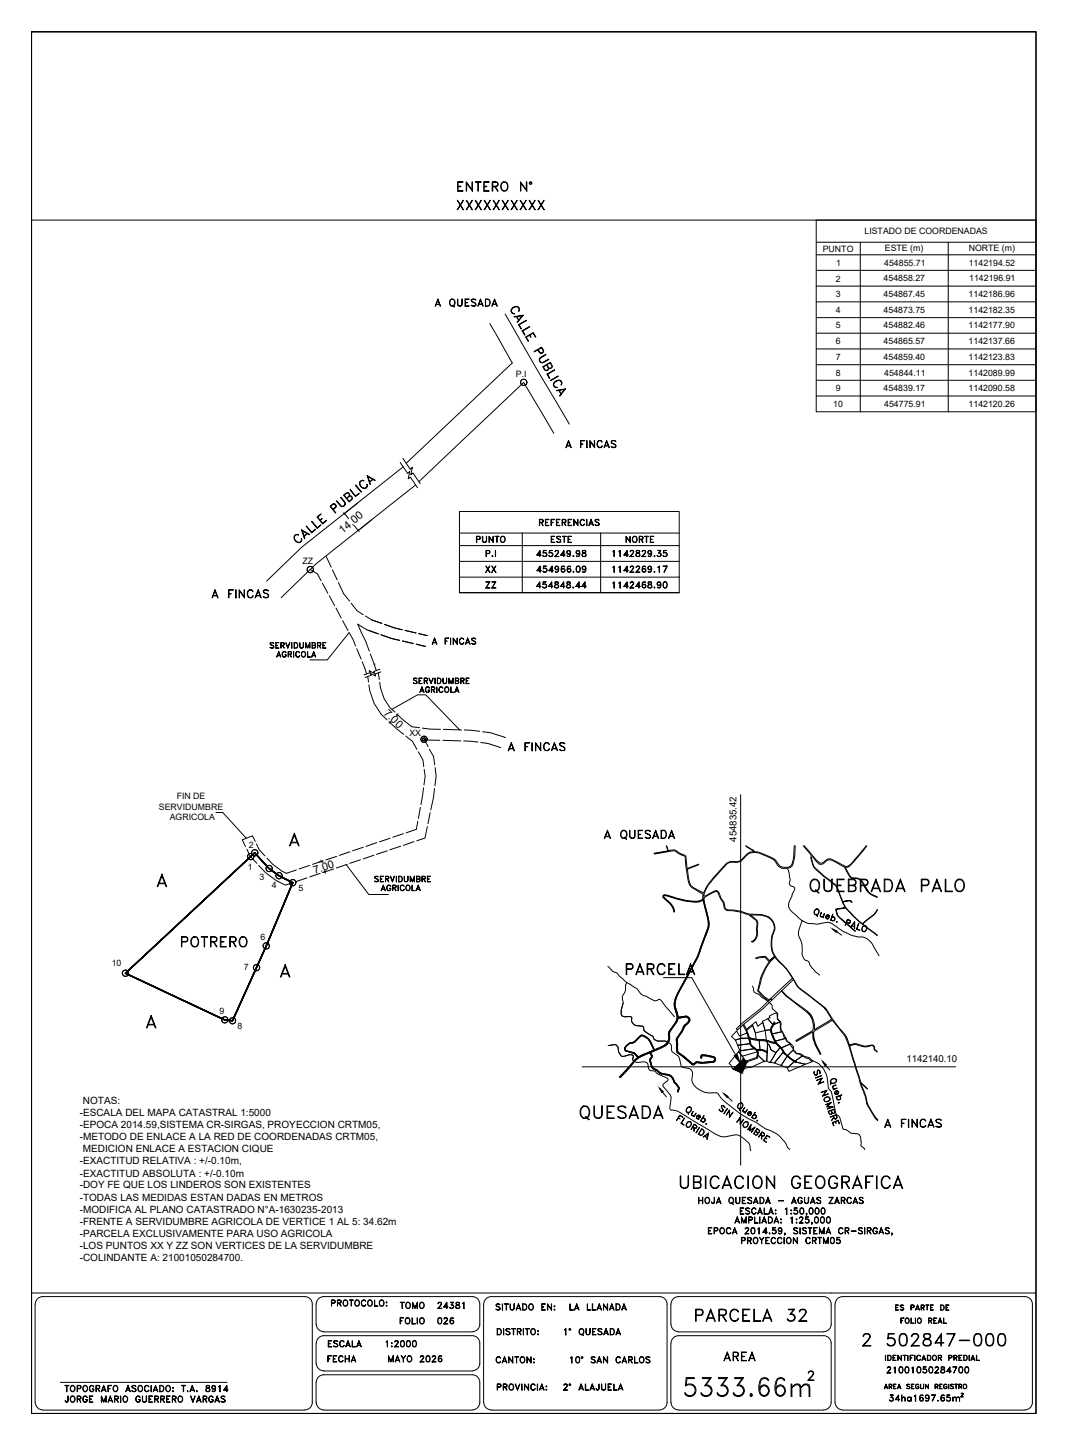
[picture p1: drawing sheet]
<svg xmlns="http://www.w3.org/2000/svg" width="340mm" height="460mm" viewBox="0 0 340 460" stroke-linecap="round" stroke-linejoin="round" font-family="sans-serif">
<defs><g id="words">
<text font-size="10.1" x="216.6" y="445.9">5333.66m</text>
<text font-size="8.4" x="183.4" y="357.7">QUESADA</text>
<text font-size="7.9" x="256.8" y="285.4">QUEBRADA PALO</text>
<g font-size="7.5">
<text x="215.2" y="379.6">UBICACION GEOGRAFICA</text>
<text x="220.1" y="421.9">PARCELA 32</text>
<text x="273.4" y="429.7">2 502847-000</text>
</g>
<text font-size="7.1" x="198.3" y="311.5">PARCELA</text>
<g font-size="6.6">
<text x="144.3" y="68.1">XXXXXXXXXX</text>
<text x="56.4" y="302.7">POTRERO</text>
</g>
<g font-size="6.2">
<text x="144.6" y="62.1">ENTERO N°</text>
<text x="191.2" y="268.5">A QUESADA</text>
<text x="280.5" y="360.2">A FINCAS</text>
<text x="229.3" y="434.6">AREA</text>
</g>
<g font-size="5.7">
<text x="137.2" y="98.8">A QUESADA</text>
<text x="66.3" y="191.6">A FINCAS</text>
<text x="160.5" y="240.2">A FINCAS</text>
</g>
<g font-size="5.3">
<text x="178.9" y="143.6">A FINCAS</text>
<text x="150.6" y="173.9">PUNTO</text>
<text x="170.4" y="168.6">REFERENCIAS</text>
<text x="174.3" y="173.9">ESTE</text>
<text x="198.3" y="173.9">NORTE</text>
<text x="169.7" y="178.5">455249.98</text>
<text x="194" y="178.5">1142829.35</text>
<text x="153.5" y="183.4">XX</text>
<text x="169.7" y="183.4">454966.09</text>
<text x="194" y="183.4">1142269.17</text>
<text x="153.5" y="188.4">ZZ</text>
<text x="169.7" y="188.4">454848.44</text>
<text x="194" y="188.4">1142468.90</text>
<text x="136.5" y="206.4">A FINCAS</text>
<text x="221.2" y="384.5">HOJA QUESADA - AGUAS ZARCAS</text>
<text x="234.9" y="397.2">PROYECCION CRTM05</text>
<text x="156.6" y="418.4">SITUADO EN: LA LLANADA</text>
<text x="103.4" y="430">ESCALA</text>
<text x="121.7" y="430">1:2000</text>
<text x="103" y="435">FECHA</text>
<text x="122.4" y="435">MAYO 2026</text>
<text x="156.6" y="435.3">CANTON:</text>
<text x="180.3" y="435.3">10° SAN CARLOS</text>
<text x="178.2" y="443.8">2° ALAJUELA</text>
<text x="281.2" y="438.5">21001050284700</text>
<text x="19.4" y="447.7">JORGE MARIO GUERRERO VARGAS</text>
<text x="281.9" y="447.3">34ha1697.65m</text>
</g>
<g font-size="4.9">
<text x="84.7" y="207.4">SERVIDUMBRE</text>
<text x="86.8" y="210.3">AGRICOLA</text>
<text x="130.5" y="218.7">SERVIDUMBRE</text>
<text x="132.3" y="221.5">AGRICOLA</text>
<text x="118.2" y="281.9">SERVIDUMBRE</text>
<text x="119.9" y="284.7">AGRICOLA</text>
<text x="104.4" y="417">PROTOCOLO:</text>
<text x="126.3" y="417.7">TOMO</text>
<text x="138.3" y="417.7">24381</text>
<text x="126.3" y="422.6">FOLIO</text>
<text x="138.3" y="422.6">026</text>
<text x="19.4" y="444.1">TOPOGRAFO ASOCIADO: T.A. 8914</text>
</g>
<g font-size="3.5">
<text x="109.1" y="169.9" transform="rotate(-38 109.1 169.9)">14.00</text>
<text x="122" y="227.4" transform="rotate(43 122 227.4)">7.00</text>
<text x="100.2" y="278.1" transform="rotate(-18 100.2 278.1)">7.00</text>
</g>
<g font-size="3.2">
<text x="26.4" y="351.5">NOTAS:</text>
<text x="25.4" y="355.3">-ESCALA DEL MAPA CATASTRAL 1:5000</text>
<text x="25.4" y="359.2">-EPOCA 2014.59,SISTEMA CR-SIRGAS, PROYECCION CRTM05,</text>
<text x="25.4" y="363">-METODO DE ENLACE A LA RED DE COORDENADAS CRTM05,</text>
<text x="25.4" y="370.7">-EXACTITUD RELATIVA : +/-0.10m,</text>
<text x="26.4" y="366.9">MEDICION ENLACE A ESTACION CIQUE</text>
<text x="25.4" y="374.6">-EXACTITUD ABSOLUTA : +/-0.10m</text>
<text x="25.4" y="378.4">-DOY FE QUE LOS LINDEROS SON EXISTENTES</text>
<text x="25.4" y="382.2">-TODAS LAS MEDIDAS ESTAN DADAS EN METROS</text>
<text x="25.4" y="386">-MODIFICA AL PLANO CATASTRADO N°A-1630235-2013</text>
<text x="25.4" y="389.9">-FRENTE A SERVIDUMBRE AGRICOLA DE VERTICE 1 AL 5: 34.62m</text>
<text x="25.4" y="393.7">-PARCELA EXCLUSIVAMENTE PARA USO AGRICOLA</text>
<text x="25.4" y="397.6">-LOS PUNTOS XX Y ZZ SON VERTICES DE LA SERVIDUMBRE</text>
<text x="25.4" y="401.4">-COLINDANTE A: 21001050284700.</text>
</g>
<g font-size="3.1">
<text x="234.5" y="268" transform="rotate(-90 234.5 268)">454835.42</text>
<text x="288.6" y="338.2">1142140.10</text>
</g>
<g font-size="2.8">
<text x="275.3" y="74.6">LISTADO DE COORDENADAS</text>
<text x="262" y="80.1">PUNTO</text>
<text x="281.7" y="79.8">ESTE (m)</text>
<text x="308.5" y="79.8">NORTE (m)</text>
<text x="266.2" y="89.6">2</text>
<text x="266.3" y="84.6">1</text>
<text x="281.4" y="89.6">454858.27</text>
<text x="281.6" y="84.6">454855.71</text>
<text x="308.5" y="84.6">1142194.52</text>
<text x="308.6" y="89.6">1142196.91</text>
<text x="266.1" y="94.6">3</text>
<text x="281.4" y="94.6">454867.45</text>
<text x="308.4" y="94.6">1142186.96</text>
<text x="266.2" y="99.6">4</text>
<text x="281.4" y="99.6">454873.75</text>
<text x="308.4" y="99.6">1142182.35</text>
<text x="266.1" y="104.5">5</text>
<text x="281.4" y="104.5">454882.46</text>
<text x="308.4" y="104.5">1142177.90</text>
<text x="266.1" y="109.6">6</text>
<text x="281.4" y="109.6">454865.57</text>
<text x="308.4" y="109.6">1142137.66</text>
<text x="266.1" y="114.6">7</text>
<text x="266.1" y="119.6">8</text>
<text x="281.4" y="114.6">454859.40</text>
<text x="281.6" y="119.6">454844.11</text>
<text x="308.4" y="114.6">1142123.83</text>
<text x="308.4" y="119.6">1142089.99</text>
<text x="164.3" y="120">P.I</text>
<text x="266.1" y="124.6">9</text>
<text x="281.4" y="124.6">454839.17</text>
<text x="308.4" y="124.6">1142090.58</text>
<text x="265.3" y="129.6">10</text>
<text x="281.6" y="129.6">454775.91</text>
<text x="308.4" y="129.6">1142120.26</text>
<text x="96.3" y="179.6">ZZ</text>
<text x="130.4" y="234.3">XX</text>
<text x="50.6" y="257.8">SERVIDUMBRE</text>
<text x="56.3" y="254.3">FIN DE</text>
<text x="54" y="260.9">AGRICOLA</text>
<text x="79.2" y="269.8">2</text>
<text x="78.9" y="276.8">1</text>
<text x="82.7" y="280.1">3</text>
<text x="86.6" y="282.7">4</text>
<text x="95.1" y="283.8">5</text>
<text x="82.9" y="299.2">6</text>
<text x="35.6" y="307.7">10</text>
<text x="77.6" y="309">7</text>
<text x="69.9" y="322.7">9</text>
<text x="75.6" y="327.4">8</text>
</g>
</g></defs>
<!-- layer: Calles -->
<path d="M39.9 309.8l41.2-38.3 4.6 5 3.1 2.3 4.4 2.2-4.4-2.2-3.1-2.3-4.6-5-41.2 38.3 31.7 14.9 2.4 .3 10.8-23.9 8.4-20.1-8.4 20.1-10.8 23.9-2.4-.3z" fill="none" stroke="#000" stroke-width=".51"/>
<!-- layer: SERVIDUMBRE -->
<g fill="none" stroke="#000" stroke-width=".32">
<path d="M103.8 177.1l1.7 3.5M98.8 181.3l2.3 1.4 1.1 2.2M102.7 185.7l1.7 3.2M104.8 189.6l1.8 3.2M105.9 181.4l1.5 3.2M107 193.6l1.6 3.2M107.8 185.4l1.6 3.6 1.9 2.4M109.1 197.6l1.7 3.2M111.8 192.1l1.9 2.4 1.9 1.2M116.4 196.1l1.9 1.2 3.3 1.2-3.3-1.2M122.4 198.8l5.7 1.7M111.3 201.5l1.2 2.2 .7 1.9"/>
<path d="M113.6 206.5l1.4 3.3M115.3 210.7l1.4 3.8M117.1 215.4l.2 1.7M117.2 200.6l3.4 1.2M117.5 218a16.5 16.5 0 0 0 5.8 11.2M117.9 208.2l1.9 5.3M119.1 211.4h.1M120.3 201.8l-3.5-1.3-2.9-1.8 2.5 5.4 1.2 3.2M120.5 214.2l.3 2.1M120.9 217.2a13.2 13.2 0 0 0 4.9 9.5M121.2 202l3.6 1.3 2.5 .6-5.9-1.8M128.1 204.1l3.5 .8"/>
<path d="M129 200.7l3.5 .8M132.5 205.1l3 .7M133.4 201.7l2.7 .6M123.9 229.8l4.6 4M126.4 227.4l4.7 4 2.5 .3M129.2 234.3l2.1 1.7 1.5 2.6M133.2 239.4l1.5 2.6 .2 2.1M134.5 231.8l5.8 .4M136.7 238.5l1.3 2.3 .4 2.7M140.1 235.7l-5.1-.3 1.3 2.3M141 235.7l5.7 .2M141.2 232.2l5.7 .2"/>
<path d="M147.6 235.9l4.6 .3M147.8 232.4l5 .4M153.1 236.4l2.3 .3 4 1.3M153.7 232.9l2.4 .4 4.9 1.6M133.9 257l-.7 3.6M134.9 250.8l-.9 5.3M135.1 244.9l.3 2.2-.4 2.8M137 258.7l-.7 3.5M138.4 251l-.4 3.2-.8 3.6M138.6 244.4l.3 2.7-.4 3.1M78.6 270.3l1 2.2 2.2 2.4M81.3 267.9l-.9-1.8-3.2 1.3 1 2.1"/>
<path d="M81.7 268.7l.9 1.8 1.8 2M82.4 275.5l2.1 2.3 3.4 2.5 3 1.5 2.6-.8M85 273.2l1.9 2 2.9 2.1 1.4 .7 3.2-1M97.7 279.5l-3.4 1.1M98.6 275.5l-3.3 1.1M102 278l-3.4 1.2M102.9 274l-3.4 1.2M106.2 276.6l-3.3 1.2M107.2 272.6l-3.4 1.2M110.6 275.2l-3.5 1.1M111.4 271.2l-3.4 1.1M114.8 273.7l-3.4 1.2"/>
<path d="M115.7 269.7l-3.4 1.2M119.1 272.3l-3.5 1.2M120 268.3l-3.5 1.2M123.3 270.9l-3.4 1.1M124.2 266.9l-3.4 1.1M127.6 269.4l-3.5 1.1M128.5 265.4l-3.4 1.1M131.8 267.9l-3.3 1.2M133 261.5l-.4 2.5-3.3 1.1M136.1 263.1l-.8 3.7-2.6 .9M240.5 305l1.2-.4 2-.2 1.4 1.5 1.5-1.3-1.5 1.3M240.8 305.2l.9-.3 1.9-.1 1.3 1.4a20.9 20.9 0 0 0-3.7 9.2l1.9 2.1 1.6 1.1"/>
<path d="M246.8 304.8a13.8 13.8 0 0 0-4.6 8l-.7 2.6 1.8 1.9 1.7 1.1M236.5 326.4l1.4 2.5-.3 .1M236.9 326l.8 1.7M237.9 328.9l.6 2.2a3.4 3.4 0 0 0 2 3 1.87 1.87 0 0 1 .5 2.5M239.6 326.5l-1.9 1.5M240.8 330.9l2.7 .2M243.5 331.1l.4 .1M244 331.2h.1M244.3 335.2a4.7 4.7 0 0 0-3.1-.8 2.56 2.56 0 0 1 0 2.5l-3.6 1.2-.5-.3-.6-.9 .3-.1 .8 1M246.9 331.9l-.9-1.9a3.3 3.3 0 0 1 .3-4.2l.2-.5 .3 .2-.2 .4a3.6 3.6 0 0 0 0 4.8l.7 1.4 1.3 1.2a11.5 11.5 0 0 0 5.1 4.7l-.1 .3-.3-.1a13 13 0 0 1-4.9-4.7l-1.3-1.3-4.1-1-1.1 .1-3.3-.6a4.1 4.1 0 0 0 4.6 3.6l1.1 .6"/>
</g>
<!-- layer: Calles -->
<g fill="none" stroke="#000" stroke-width=".32">
<path d="M234.6 328.2l.9 1.6 2.6-1 .4 1.4 .4 .3-2.3 .2-.1-.3-2.3 .7-1.3-1.1zM234.9 332.8l4-.5 .2 .5 1.3 1-4.8 .7zM233.6 340.3l3.1-3 1.1 .7-1.5 3.5z"/>
<circle cx="166.8" cy="121.7" r="1"/>
<circle cx="166.8" cy="121.7" r=".98"/>
<circle cx="98.8" cy="181.4" r=".98"/>
<circle cx="98.8" cy="181.3" r=".98"/>
<circle cx="135" cy="235.4" r="1"/>
<circle cx="135" cy="235.4" r=".49"/>
<circle cx="135" cy="235.3" r=".98"/>
<circle cx="135" cy="235.3" r=".48"/>
<circle cx="79.8" cy="272.7" r="1"/>
<circle cx="79.9" cy="272.7" r=".98"/>
<circle cx="81.1" cy="271.5" r="1"/>
<circle cx="81.1" cy="271.5" r=".98"/>
<circle cx="85.7" cy="276.5" r=".98"/>
<circle cx="88.8" cy="278.8" r="1.02"/>
<circle cx="88.9" cy="278.8" r=".98"/>
<circle cx="93.2" cy="281" r="1"/>
<circle cx="93.2" cy="281" r=".98"/>
<circle cx="39.9" cy="309.8" r="1"/>
<circle cx="40" cy="309.8" r=".98"/>
<circle cx="81.7" cy="308.1" r="1.02"/>
<circle cx="81.7" cy="308" r=".98"/>
<circle cx="84.7" cy="301.1" r="1"/>
<circle cx="84.8" cy="301.1" r=".98"/>
<circle cx="71.5" cy="324.7" r=".98"/>
<circle cx="71.6" cy="324.7" r=".98"/>
<circle cx="74" cy="325" r=".98"/>
<circle cx="74.1" cy="324.9" r=".98"/>
</g>
<!-- layer: MACHOTE$0$4 -->
<path d="M10 70.1h319.9M10 411.6h319.9" fill="none" stroke="#000" stroke-width=".32"/>
<path d="M10 10.1h319.9v440h-319.9z" fill="none" stroke="#000" stroke-width=".51"/>
<!-- layer: TEX -->
<g fill="none" stroke="#000" stroke-width=".32">
<path d="M158.3 422.9h.7a1.11 1.11 0 0 1 .7 1.1 1.11 1.11 0 0 1-.7 1h-.7zM158.4 423.1a.97 .97 0 0 1 1.1 .5 .97 .97 0 0 1-.2 1.2h-.9zM160.3 422.9l.1 2.1zM161.1 423.3a.81 .81 0 0 1 1.3 0l-.5-.2-.7 .2 .1 .3 1 .6 .1 .5-.2 .1a.81 .81 0 0 1-1.1-.1l.4 .1 .8-.1-.1-.5-1-.6zM162.9 422.9l1.2 .2zM163.4 423.1v1.9l.2-1.9M164.8 423.9l.9-.1 .2-.5-.4-.2h-.7l-.1 1.9v-2.1l1.2 .2v.7l-1.1 .2M165.3 424l.6 1-.5-1M166.6 422.9l.1 2.1zM167.3 422.9l1.2 .2zM167.8 423.1v1.9l.2-1.9M169.2 423.3l.2-.2a.92 .92 0 0 1 1.1 .9 .92 .92 0 0 1-1.1 .8l-.4-.6z"/>
<path d="M169.4 423.1a.86 .86 0 0 1 1.1 .9 .86 .86 0 0 1-1.1 .8l-.3-.6zM171.2 423.7l.3 .1zM171.3 423.7l.1 .1zM171.3 424.7l.1 .3zM171.3 424.8h.1M179.7 423.3l.5-.4v2.1l-.1-1.9zM184.6 423.3l.4-.4a.97 .97 0 0 1 1 1.1 .97 .97 0 0 1-1.2 .8l-.4-.6zM184.8 423.1h.2a.87 .87 0 0 1 .8 1 .87 .87 0 0 1-1 .7l-.3-.6zM185.2 424.7l.6 .5zM186.6 422.9l.2 1.8 .3 .1h.5l.2-.4 .1-1.5v1.5l-.3 .4-.5 .2-.4-.3zM188.7 422.9h1.1l-1 .2v1.7l1 .2h-1.1zM188.8 423.9h.6l-.6 .1"/>
<path d="M190.6 423.1a.81 .81 0 0 1 1.1 .2l-.4-.2-.8 .2 .1 .3 1 .6 .1 .5a.81 .81 0 0 1-1.3 0l.5 .1 .7-.1-.1-.6-1-.5-.1-.3zM192.4 424.5h1.1M192.5 424.4h.9M193 422.9l.7 2.1-.7-1.7-.8 1.7zM194.3 422.9a1.09 1.09 0 0 1 1.3 .6 1.09 1.09 0 0 1-.3 1.3l-1 .2zM194.4 423.1h.5a.96 .96 0 0 1 .7 .9 .96 .96 0 0 1-.7 .8h-.5zM196.3 424.5h1.1M196.4 424.4h1M196.9 422.9l.7 2.1-.7-1.7-.8 1.7zM19.2 440.1h53.1M158.3 440.6h.9l.4 .4-.2 .5-1 .1 .8-.1 .2-.3-.2-.5h-.8v1.9zM160.2 440.6l1.1 .1 .2 .3-.2 .5-1 .1 .7-.1 .4-.3-.1-.4-1-.1v1.9z"/>
<path d="M160.8 441.6l.7 1-.6-1M162.2 440.8a.88 .88 0 0 1 1.4 .8 .88 .88 0 0 1-1.4 .7l-.1-.5zM162.4 440.8a.63 .63 0 0 1 .7-.1 .63 .63 0 0 1 .3 .7 .82 .82 0 0 1-.7 1.1l-.6-.7zM164 440.6l.8 1.7 .7-1.7-.7 2zM166.1 440.6l.1 2zM167 440.6l1.2 1.7 .1-1.7v2l-1.2-1.8-.1 1.8zM169.2 440.8l.7-.2 .5 .4a.7 .7 0 0 0-.8-.3 .7 .7 0 0 0-.5 .7v.4a.7 .7 0 0 0 .5 .7 .7 .7 0 0 0 .8-.4 .87 .87 0 0 1-1.3 .3 .87 .87 0 0 1 0-1.4zM171.1 440.6l.1 2zM172 442.1h1.1M172 442h1M172.5 440.6l.8 2-.8-1.8-.7 1.8zM173.9 442.4l.2 .1z"/>
<path d="M173.9 441.2l.2 .3zM173.9 441.4h.1M282.1 440.7l.6 1.4-.6-1.3-.5 1.3zM283.2 441.4l.7-.1v-.5l-.7-.1-.1 1.4v-1.4l.9 .1-.1 .6h-.7M284.6 442.1v-1.4h.8h-.9v1.4M286.3 440.7l.6 1.4-.6-1.3-.5 1.3zM288.7 440.8l.4-.1 .7 .1h-1l.1 .4 .8 .3 .1 .4-.4 .2-.7-.2a.47 .47 0 0 0 .6 .2 .47 .47 0 0 0 .3-.6l-.8-.3zM290.3 442.1v-1.4h.8h-.8v1.4M291.7 440.8l.5-.1 .4 .3a.59 .59 0 0 0-.8-.1 .59 .59 0 0 0-.1 .8 .59 .59 0 0 0 .8 .1v-.3h-.3h.4a.58 .58 0 0 1-.7 .6 .58 .58 0 0 1-.4-.9zM293.1 440.7l.1 1 .4 .4 .5-.4v-1v1l-.2 .4-.7-.2zM294.7 440.7l.9 1.2 .1-1.2v1.4l-.9-1.3-.1 1.3zM297.8 441.4l.7-.1 .1-.4-.8-.2v1.4v-1.4l.8 .1v.5l-.8 .1"/>
<path d="M299.3 440.7h.7h-.8v1.4M300.6 440.8l.6-.1 .4 .3a.58 .58 0 0 0-.8-.2 .58 .58 0 0 0-.3 .7 .48 .48 0 0 0 .5 .6 .48 .48 0 0 0 .5-.6h-.3h.4a.58 .58 0 0 1-.8 .6 .58 .58 0 0 1-.3-.9zM302.1 440.7v1.4zM302.6 440.8l.4-.1 .6 .1h-.9l.1 .4 .7 .3v.6l-.9-.2h.9v-.4l-.7-.3zM304 440.7h.9zM304.4 440.7v1.4l.1-1.4M305.4 441.4l.7-.1v-.5l-.7-.1-.1 1.4v-1.4l.9 .1-.1 .6h-.7"/>
<circle cx="181.5" cy="423.2" r=".29"/>
<circle cx="181.5" cy="423.2" r=".16"/>
<circle cx="307.2" cy="441.3" r=".62"/>
<circle cx="307.3" cy="441.3" r=".7"/>
</g>
<!-- layer: MARCO-INTERNO -->
<g fill="none" stroke="#000" stroke-width=".32">
<path d="M11.2 415.2v31.3M11.2 415.2l.6-1.5 .8-.7 1-.2h83.4a2.38 2.38 0 0 1 2.4 2.4M99.4 415.2v31.3M100.6 415.2v6.4M100.7 415.2l.3-1.1 .6-.8 1.5-.5h47.3a2.38 2.38 0 0 1 2.4 2.4M152.8 415.2l-.1 6.9-.8 1.3-1.5 .6h-47.3l-1.5-.6-.6-.8-.3-1M154 415.2v31.3M154.1 415.2l.2-1.1 .6-.8 1.5-.5h53.6a2.38 2.38 0 0 1 2.4 2.4M212.4 415.2v31.3M213.6 415.2v6.4M262.3 412.8h-46.2l-1.5 .5-.7 .8-.2 1.1M262.3 412.8l1 .2 .8 .7 .6 1.5"/>
<path d="M264.7 415.2l-.1 6.9-.8 1.3-1.5 .6M265.9 415.2v31.3M268.3 412.8h58M268.3 412.8l-1 .2-.8 .7-.6 1.5M326.4 412.8l1 .2 .8 .7 .5 1.5M328.7 415.2v31.3M100.6 427.6v6.5M100.7 427.6l.3-1 .6-.9 1.5-.5h47.3a2.38 2.38 0 0 1 2.4 2.4l-.1 7-.8 1.3-1.5 .5M100.7 434l.3 1.1 .6 .8 1.5 .5M103.1 436.5h47.3M213.6 427.6v18.9M213.7 421.6l.2 1 .7 .8 1.5 .6h46.2"/>
<path d="M262.3 425.2h-46.2l-1.5 .5-.7 .9-.2 1M262.3 425.2l1 .3 .8 .6 .6 1.5v18.9M11.2 446.5l.3 1 .6 .8 1.5 .5M13.6 448.9h83.4M99.4 446.5l-.2 1-.7 .8-1.4 .5M100.6 440.1v6.4M100.7 440.1l.3-1.1 .6-.8 1.5-.5h47.3a2.38 2.38 0 0 1 2.4 2.4v6.4M100.7 446.5l.3 1 .6 .8 1.5 .5M103.1 448.9h47.3M152.8 446.5l-.3 1-.6 .8-1.5 .5M154.1 446.5l.2 1 .6 .8 1.5 .5M156.4 448.9h53.6"/>
<path d="M212.4 446.5l-.2 1-.7 .8-1.5 .5M216 448.9h46.3M264.7 446.5l-.6 1.5-.8 .6-1 .2M265.9 446.5l.6 1.5 .8 .6 1 .2M268.3 448.9h58M328.7 446.5l-.5 1.5-.8 .6-1 .2"/>
</g>
<!-- layer: 1 -->
<g fill="none" stroke="#000" stroke-width=".32">
<path d="M127.4 147.2l2.4 3.5 .7-.6-.5 2.3 .7-.5 2.3 3.4M128.3 145.9l2.3 3.5 .7-.7-.5 2.4 .7-.5 2.3 3.4M109.8 163.6l1.2 1.5M112.7 167.2l1.3 1.6M113.9 160.2l-4.4 3.4M118.2 165.6l-4.3 3.5M146.3 183.7v5M216.3 183.7v5M111.2 201.4l-7 8.7h-5.5M121 213.1l-2 .7 .3 .6-1.8-.9 .4 .7-2 .6M121.3 213.9l-1.9 .7 .2 .6-1.7-.9 .3 .7-1.9 .7M124 229.9l.2 .2"/>
<path d="M124.5 229.8l-.2 .1M124.8 225.8l8.2-4.6h2.6l10.8 11.2M126.4 227.4l.2 .1M126.4 227.6l-.1 .2M68.8 258.7h2.1l7.5 8.2M102.5 274.3l.1 .2M102.6 274.2l-1 .3M103.4 277.1l.1 .2M103.8 277.5l-1.1 .3M110.2 275.2l7.2 9.6h6.3M230.6 275.9l-.2 .2M269.1 276.3v.1"/>
<path d="M272 274.2l-.2 .1M272.2 273.6l-.2 .2M222.5 283.9l1.4 .8M222.5 283.6l1.6 .7M225 282.4l-.3 .5M240.9 298l-.4 .7"/>
</g>
<!-- layer: LP -->
<path d="M160.8 100l20.5 35M156 103l7.1 12.5-33.8 32M176.3 138l-9.5-16.2-33.4 31.6M128.4 148.6l-32.3 25.6-11.2 10.8M132.3 154.4l-31.7 25.1-11.1 10.8" fill="none" stroke="#000" stroke-width=".32"/>
<!-- layer: 2 -->
<g fill="none" stroke="#000" stroke-width=".32">
<path d="M163.3 97.9a1.16 1.16 0 0 1 1.4-.4 1.16 1.16 0 0 1 .7 1.4l-.2 .3a.97 .97 0 0 0-.1-1.2 .97 .97 0 0 0-1.2-.2 1.21 1.21 0 0 0-.8 1.8l.8 .3a1.05 1.05 0 0 1-1.2-.7 1.05 1.05 0 0 1 .6-1.3zM163.6 100.8l3-.4-1.9 2.2 1.6-2.1zM164.4 100.7l.8 1.4M164.5 100.7l.7 1.2M165.1 103.3l2.5-1.4-2.3 1.5 .8 1.3zM166.2 105.3l2.5-1.4-2.3 1.5 .8 1.2zM167.4 107.3l2.4-1.4 .8 1.4-.9-1.2-2.1 1.2 .6 1.4zM168.7 106.6l.3 .8-.4-.7M171.4 111.3l.5 .9a.67 .67 0 0 0 .8 .1 .67 .67 0 0 0 .3-.7l-.6-.9-2.3 1.2 2.4-1.4 .6 1-.1 .5a.79 .79 0 0 1-1.2 .3l-.5-1M172.1 113.8l1.7-1-1.7 1.1a.81 .81 0 0 0-.2 1.1 .81 .81 0 0 0 1 .3l1.8-1-1.7 1.2a.95 .95 0 0 1-1.2-.5 .95 .95 0 0 1 .3-1.2zM174.2 116.2l.7 1 .9-.4-.6-1.3-2.2 1.3 .8 1.1 .8-.5-.5-1.2M174.2 119.1l2.4-1.4-2.2 1.5 .7 1.2z"/>
<path d="M174.6 116.9l.1 .7a.76 .76 0 0 1-1.3 .1l-.6-1 2.5-1.4 .5 1a.75 .75 0 0 1-.2 .8 .75 .75 0 0 1-.8 .2l-.3-.3M175.3 121.1l2.4-1.4zM176.7 121.4a1.31 1.31 0 0 1 2.2 .4l-.2 .8a.97 .97 0 0 0-.1-1.2 .97 .97 0 0 0-1.2-.2 1.16 1.16 0 0 0-.8 1.8l.8 .3a.94 .94 0 0 1-1.2-.9zM177.2 124.3l2.9-.5-1.9 2.3 1.6-2.1zM177.9 124.2l.8 1.4M178.1 124.2l.6 1.2M107.1 159.5l1.4 1.4a.8 .8 0 0 0 1.1 .1 .8 .8 0 0 0 .1-1.1l-1.2-1.5 1.4 1.5a.96 .96 0 0 1-.3 1.2 .96 .96 0 0 1-1.2 0zM110.4 158.6l.9-1-.6-.7-1.1 .7 1.6 2 .9-.9-.6-.7-1.1 .7M111.1 158l.3-.2 .5 .2a.78 .78 0 0 1 .1 1.1l-.8 .7-1.8-2.2 .8-.7a.73 .73 0 0 1 1 .2 .73 .73 0 0 1-.1 1M111.4 155.9l1.8 2 1.2-.8-1.2 1zM113.3 154.4l1.7 2.3-1.8-2.2zM114.6 153.3l.7-.4 .7 .2a.97 .97 0 0 0-1.2 .3 .97 .97 0 0 0 0 1.2 1.19 1.19 0 0 0 1.9 .4l.2-.8a.93 .93 0 0 1-.8 1.3 1.63 1.63 0 0 1-1.5-2.2z"/>
<path d="M116.9 151.4l2.6 1.5-2.3-1.2 .7 2.6zM118.7 152.6l-1 .8M118.9 152.6l-1.3 1M93.7 170.5a1.16 1.16 0 0 1 1.4-.2l-.5-.1a.98 .98 0 0 0-.7 1.6 1.34 1.34 0 0 0 1.5 .8l.6-.6v-.6a1.01 1.01 0 0 1-.4 1.3 1.01 1.01 0 0 1-1.4-.3 1.6 1.6 0 0 1-.5-1.9zM96 168.7l2.6 1.4-.1 .2-2.2-1.3 .7 2.5zM97.5 167.5l1.8 1.9 1.2-.8-1.2 1zM97.8 169.8l-1 .9M98 169.8l-1.2 1M99.2 166l1.8 2 1.2-.8-1.2 1zM101 164.6l1.2-1-1 1 1.5 2 1.2-.8-1.2 1zM101.9 165.6l.7-.5-.6 .5M106 162.1l.9-.9a.67 .67 0 0 0-.9-.6l-.7 .6 1.6 2.2-1.8-2.2 .9-.8a.77 .77 0 0 1 .9 .2 .77 .77 0 0 1 0 1l-.8 .7"/>
<path d="M51.6 278.3l1.5 4h-.2l-1.3-3.4-1.4 3.4h-.2zM92.6 268.3h2.3M92.8 268.1h1.9M93.7 265.3l1.6 4h-.2l-1.4-3.5-1.3 3.5h-.2zM50.4 281.3h2.3M50.6 281.1h1.9M89.7 310.1h2.2M89.9 309.9h1.9M90.8 307.1l1.5 4h-.2l-1.3-3.5-1.3 3.5h-.2zM47 326.3h2.3M47.2 326.1h1.9M48.1 323.2l1.6 4h-.2l-1.4-3.4-1.3 3.4h-.2z"/>
</g>
<!-- layer: 1 -->
<path d="M109.7 163.5l.1 .2zM113.9 168.8l.2 .1zM124.1 230h.2zM126.4 227.6l.2-.1zM102.4 274.2l.2 .1zM103.5 277.3l.1 .2z" fill="#000" stroke="#000" stroke-width=".32"/>
<!-- layer: Datos -->
<g fill="none" stroke="#000" stroke-width=".32">
<path d="M285.2 415.4h.9l-.9 .1v1.5l.9 .1h-.9zM285.2 416.2h.6l-.6 .1M286.6 415.6l.4-.2 .8 .2h-1.1l.3 .5 .7 .4-.1 .5-.6 .1-.4-.3 .4 .2 .7-.2-.2-.4-.8-.4zM286.8 419.6h1l-.8 .1v1.6zM290.1 419.6l.1 1.6 .9 .1h-1zM290.1 416.2l.9-.1v-.5l-.9-.1v1.6v-1.7l.9 .2v.6l-.9 .1M291.5 419.6v1.7zM291.7 416.7h.9M291.7 416.7h.8M292.2 415.4l.6 1.7-.6-1.5-.7 1.5zM293.4 416.2l.8-.1v-.5l-.8-.1-.1 1.6v-1.7l1 .2-.1 .6-.8 .1M293.8 416.3l.5 .8-.5-.8"/>
<path d="M294.8 415.4l1 .1zM295.2 415.5v1.6l.1-1.6M296.3 415.4h.9l-.8 .1v1.5l.8 .1h-.9zM296.4 416.2h.5l-.5 .1M299.3 419.6l.7 1.7-.7-1.5-.7 1.5zM299.5 415.4h.6a.87 .87 0 0 1 .6 .9 .87 .87 0 0 1-.6 .8h-.6zM299.6 415.5h.5a.86 .86 0 0 1 0 1.5h-.5M300.4 419.6l.1 1.6 .9 .1h-1zM301.2 415.4h1l-.9 .1v1.5l.9 .1h-1zM301.3 416.2h.5l-.5 .1M281.9 431.4l.1 1.7zM282.6 431.4h.6a.87 .87 0 0 1 .6 .9 .87 .87 0 0 1-.6 .8h-.6z"/>
<path d="M282.8 431.5a.79 .79 0 0 1 .9 .8 .79 .79 0 0 1-.9 .7zM284.4 431.4v1.7M284.4 432.2h.5l-.5 .1M284.4 431.5v1.5M285.9 431.4l1.1 1.5v-1.5v1.7l-1-1.5-.1 1.5zM287 420.4h.4l-.4 .1M288 431.5v1.6l.1-1.6M289.1 431.4v1.7zM289.8 431.4h1l-.9 .1v1.6zM289.9 432.2h.5l-.5 .1M291.3 431.4v1.7zM292 431.6l.7-.2 .4 .4-.2-.2a.71 .71 0 0 0-1 .7 .71 .71 0 0 0 1 .6l.2-.2v.2a.81 .81 0 0 1-1.2-.1 .81 .81 0 0 1 .1-1.2z"/>
<path d="M294.1 431.4l.7 1.7-.7-1.5-.6 1.5zM295.3 431.4h.5a.87 .87 0 0 1 .6 .9 .87 .87 0 0 1-.6 .8h-.5zM295.4 431.5a.79 .79 0 0 1 1 .8 .79 .79 0 0 1-1 .7zM295.8 420.4l.7-.1 .2-.4-.9-.2-.1 1.6v-1.7l1 .2v.5l-.9 .2M296.2 420.5l.5 .8-.5-.8M297.4 421.2v-1.5l.9-.1h-1v1.7M297.4 420.4h.5l-.5 .1M298.8 432.2l.9-.1v-.5l-.9-.1v1.6v-1.7l.9 .1 .1 .3-.1 .4-.9 .1M298.8 420.9h1M298.9 420.8h.8M299.3 432.3l.5 .8-.5-.8M302.2 432.2h.6l.3-.4-.3-.3h-.6l-.1 1.6v-1.7l1 .2v.5l-.9 .2"/>
<path d="M303.8 432.2l.8-.1v-.5l-.8-.1-.1 1.6v-1.7l1 .2-.1 .6-.8 .1M304.2 432.3l.5 .8zM305.3 431.4v1.7M305.4 432.2h.5l-.5 .1M305.4 431.5v1.5M306.9 431.4h.6a.91 .91 0 0 1 .5 .9 .91 .91 0 0 1-.5 .8h-.6zM307 431.5a.85 .85 0 0 1 .9 .4 .85 .85 0 0 1-.1 1l-.8 .1zM308.5 431.4l.2 1.7zM309.8 431.4l.7 1.7-.7-1.5-.7 1.5zM310.9 431.4l.1 1.6 .9 .1h-1z"/>
<circle cx="288.9" cy="420.4" r=".79"/>
<circle cx="288.9" cy="420.4" r=".7"/>
<circle cx="292.7" cy="420.4" r=".79"/>
<circle cx="292.8" cy="420.4" r=".7"/>
<circle cx="297.6" cy="432.2" r=".77"/>
<circle cx="297.6" cy="432.2" r=".71"/>
</g>
<!-- layer: 0 -->
<g fill="none" stroke="#000" stroke-width=".32">
<path d="M235.8 252.9v118M259.5 289.8l.4-.4a.86 .86 0 0 1 .8 1.1 .86 .86 0 0 1-1.3 .5zM259.9 291l.4 .7zM261.5 290.5l-.2 1.1 .8 .1-.5 .2-.4-.2zM262.4 290.8l-.3 1.3zM263.1 291.6l.9 .3v-.3a.57 .57 0 0 0-1 .1 .57 .57 0 0 0 .7 .7l.1-.1a.56 .56 0 0 1-.8-.3 .56 .56 0 0 1 .5-.7 .56 .56 0 0 1 .5 .8l-.9-.4M264.9 292a.62 .62 0 0 1 .9 .2 .62 .62 0 0 1-.3 .9 .62 .62 0 0 1-.8-.4l.2 .3a.58 .58 0 0 0 .9-.3 .58 .58 0 0 0-.5-.8zM265.1 291l-.6 2zM266.3 293.4l.2-.1 .1 .3zM266.4 293.4h.1M269.6 293.6l.9 .2 .3-.4-.2-.4-.7-.2-.7 1.8 .6-1.9 1 .5v.5l-.4 .2-.8-.2M271.1 294.7l1.1 .4"/>
<path d="M271.2 294.7l.9 .3M272.2 293.5v2.1l-.2-1.8-1.2 1.4zM273.4 293.9l-.5 1.8 .9 .5-1.1-.4zM274.8 294.9a.75 .75 0 0 1 .9-.2 .75 .75 0 0 1 .3 1l-.2 .4a.74 .74 0 0 1-.9 .5 .74 .74 0 0 1-.5-1zM274.8 294.9l.3-.2a.84 .84 0 0 1 .8 1.2 .84 .84 0 0 1-1.3 .4l-.1-.7zM185.4 339.6h118.9M216 355.9l.5 .4-.5-.4M216.5 355l.9 .6-.9-.5-1 1.7zM217.9 355.9l-.9 1.7 .8 .6-.9-.6zM218.8 352.7a.81 .81 0 0 1 1.3 0 .81 .81 0 0 1-.3 1.2 .81 .81 0 0 1-1.2 .1 .81 .81 0 0 1 .2-1.3zM218.8 357.3a.81 .81 0 0 1 1.3 0 .81 .81 0 0 1-.3 1.2 .74 .74 0 0 1-1 .4 .74 .74 0 0 1-.2-1.1zM218.9 352.8l.6-.3a.64 .64 0 0 1 .6 .3 .64 .64 0 0 1-.1 .7 .93 .93 0 0 1-1.2 .5 .94 .94 0 0 1 .1-1.2z"/>
<path d="M218.9 357.4l.8-.2a.9 .9 0 0 1 .2 1.1 .9 .9 0 0 1-1.1 .4 .94 .94 0 0 1 .1-1.3zM219 354l.3 .7zM220.7 358.7l.8 .4 .4-.5-.8-.6-1 1.6 .9-1.7 .9 .6v.4l-.5 .3-.8-.4M220.7 353.8l-.4 1.1 .4 .3 .4-.1-.6 .1-.3-.3zM221 359.1v1.1v-1.1M221.6 354.4l-.7 1.1zM222 355.2l.8 .6 .1-.4-.3-.3a.58 .58 0 0 0-.8 .5 .58 .58 0 0 0 .8 .5 .58 .58 0 0 1-.8-.4 .58 .58 0 0 1 .7-.6 .58 .58 0 0 1 .4 .8l-.9-.5M222.7 358.9l-1 1.7zM223.4 359.3l.6 .4a1.07 1.07 0 0 1 0 1.2 1.07 1.07 0 0 1-1.1 .5l-.5-.4zM223.5 359.4a.94 .94 0 0 1 .4 1.4 .94 .94 0 0 1-1.4 .2zM223.7 356a.63 .63 0 0 1 .9 .4 .63 .63 0 0 1-.5 .8 .63 .63 0 0 1-.8-.6l.2 .4a.6 .6 0 0 0 .9-.1 .6 .6 0 0 0-.2-.9zM224.2 355.1l-1.1 1.8z"/>
<path d="M224.8 357.7l.2 .2zM224.9 357.7h.1M229.8 351.9l.8 .3 .3 .5-.6-.6-.4-.1-.2 .4 .6 .8v.5l-.5 .3-.6-.3-.2-.5 .6 .6 .4 .1 .2-.3-.5-1.1zM231.6 352.8l-1 1.7zM232.3 353.3v2.1l1.1-1.3-1.1 1.7-.1-2.2-1 1.4zM235.2 351.4a.83 .83 0 0 1 1.3 .1 .83 .83 0 0 1-.3 1.2 .76 .76 0 0 1-1 .2 .76 .76 0 0 1-.2-1zM235.3 351.5a.69 .69 0 0 1 .9-.2 .69 .69 0 0 1 .2 1 .85 .85 0 0 1-1.3 .5 .94 .94 0 0 1 .2-1.3zM235.4 352.7l.2 .8zM235.7 355.6l.1 2.1 1-1.3-1.1 1.6-.1-2.1-1 1.4zM236.9 357.4a.81 .81 0 0 1 1.3 0 .81 .81 0 0 1-.3 1.2 .81 .81 0 0 1-1.2 .1 .81 .81 0 0 1 .2-1.3zM237 357.4l.6-.2a.84 .84 0 0 1 .4 1.2 .84 .84 0 0 1-1.3 .1zM237.1 352.6l-.5 1.1 .3 .3h.5h-.6l-.3-.3z"/>
<path d="M237.9 353.2l-.7 1.1zM238.3 354.2l.8 .5 .2-.4a.58 .58 0 0 0-1-.1 .58 .58 0 0 0 .5 .9h.2a.63 .63 0 0 1-.9-.4 .63 .63 0 0 1 .5-.8 .63 .63 0 0 1 .7 .6l-.2 .3-.8-.6M239.2 358l-.4 1.8 1.6-1-1.1 1.7 .8-1.3-1.4 .9 .3-1.7-.9 1.2zM240 354.9a.64 .64 0 0 1 .8 .4 .64 .64 0 0 1-.5 .8 .64 .64 0 0 1-.7-.5l.2 .3a.58 .58 0 0 0 .8-.1 .58 .58 0 0 0-.2-.8zM240.5 354.1l-1.1 1.7zM241 356.7l.2-.1v.2zM241.1 356.7h.1M259.3 341.2v.5l.4 .6 .5-.4 .1-1.1 .6-.1 .3 .6-.1 .5-.1-.8-.5-.2-.2 1-.3 .5-.3 .1-.4-.4zM259.7 343.1l1.9-.6zM260 343.9l1.9-.7-1.2 1.8 1.6-.5-1.8 .7 1.1-1.8zM261.4 347.8l1.9-.7-1.2 1.7 1.7-.5-1.9 .7 1.2-1.8zM262.5 349.7a.98 .98 0 0 1 1.1-.6 .98 .98 0 0 1 .8 .9 .99 .99 0 0 1-1.1 .8 .99 .99 0 0 1-.9-.9z"/>
<path d="M262.6 349.6l1.1-.3a.61 .61 0 0 1 .5 .5 .61 .61 0 0 1-.4 .7 .85 .85 0 0 1-1.4-.3zM262.9 351.6l1.9-.7-1.3 1.4 1.8 .1-1.8 .7 1.4-.6-1.7-.1 1.2-1.2zM264.4 355.6l1.9-.7 .2 1-.2 .3-.4 .1-.6-1 .7 .9 .4-.3-.2-.9zM264.7 343.7a.88 .88 0 0 1 1.1-.4 .88 .88 0 0 1 .5 1.2 .97 .97 0 0 1-1.1 .5 .97 .97 0 0 1-.8-.9zM264.7 343.8l.2-.2a.83 .83 0 0 1 1.4 .3 .89 .89 0 0 1-.9 .9 .89 .89 0 0 1-.9-.7zM264.7 353.5l.2 1-.6 .2-.5-.8 1.8-.7 .1 1-.5 .2-.5-.9M264.7 344.5l-.2 .7zM264.9 354.2l.3 .3 .6-.3-.2-1.1-1.9 .7 .6 1 .5-.1 .2-.5M265 345.9l1.3-.4-1.1 .4v.5l.5 .3-.5-.3zM265 357.3l1.9-.7 .4 1.1-.4-.9-1.7 .6 .2 1zM265.3 346.8l1.3-.4zM265.5 355.8l-.7 1 .7-.9"/>
<path d="M265.9 347.5a.64 .64 0 0 1 1-.1 .64 .64 0 0 1-.3 1l-.3-1 .3 .9 .4-.5a.55 .55 0 0 0-.9-.4 .55 .55 0 0 0 .2 1l-.4-.1zM266.1 357.1l.1 .6-.2-.5M266.2 349.2l1.9-.7zM266.5 349.2l-.1 .5a.59 .59 0 0 0 .8 .4 .59 .59 0 0 0 .3-.9l-.3-.2a.62 .62 0 0 1 .4 .8 .62 .62 0 0 1-.9 .3 .62 .62 0 0 1-.2-.9zM267 351h.2l-.1 .2zM267.1 351.1h.1M223.9 362l1.7-1.3-.4 2.1 .2-1.8zM224.3 361.7l.9 .6M224.4 361.7l.8 .5M240.6 360.1l.8 .5 .4-.4-.7-.8-1 1.5 .8 .4 .4-.5-.8-.6M241.2 360.5l.2 .5-.4 .4-1-.5 1-1.7 .9 .9-.2 .4-.6 .1M242.2 361.2l.8 .4 .4-.3-.7-.8-1.1 1.5 1-1.7 .9 .7v.3l-.5 .4-.9-.5"/>
<path d="M242.5 361.5l.1 1.2v-1.1M243.8 362.2l.4 .3-.5-.2M244.2 361.4l1 .6-1-.5-1 1.5 .8 .7-.9-.6zM225.6 390.8h1.1l-1 .1v1.8l1 .1h-1.1zM225.7 391.8h.6l-.6 .1M227.5 391.8l.9-.1 .1-.5-.3-.3h-.7l-.1 1.9v-2l1.1 .2v.7l-1 .2M229.4 391.1l.2-.2a.92 .92 0 0 1 1.1 .9 .92 .92 0 0 1-1.1 .9l-.4-.6zM229.6 391a.86 .86 0 0 1 1.1 .8 .86 .86 0 0 1-1.1 .8l-.3-.5zM231.5 391.1l.7-.3 .5 .5a.7 .7 0 0 0-.7-.4 .7 .7 0 0 0-.6 .7v.5a.7 .7 0 0 0 .6 .6 .7 .7 0 0 0 .7-.4 .75 .75 0 0 1-.8 .5 .75 .75 0 0 1-.6-.7zM233.9 390.8l.8 2-.8-1.7-.7 1.7zM234.2 388.9h1.1M234.8 387.4l.7 2-.7-1.7-.8 1.7z"/>
<path d="M235.7 384.5v2.1h1.2l-1.1-.2v-1.8M236.1 387.4l.8 1.7 .7-1.7v2l-.1-1.5-.6 1.5-.7-1.5-.1 1.5zM237.3 392.7l1.2 .1h-1.3l1.1-1.4v-.4h-.8l-.2 .3 .1-.3 .7-.2 .3 .6-1.1 1.4M237.4 384.8a.81 .81 0 0 1 1.4 0l-.5-.2-.8 .2 .1 .4 1 .6 .2 .4-.2 .2a.81 .81 0 0 1-1.2-.2l.5 .2 .7-.2v-.4l-1.1-.6zM238.4 388.3h1l.1-.5-.3-.3h-.8v1.9v-2l1.1 .2v.7l-1.1 .2M239.4 390.9a.62 .62 0 0 1 .9 .3v1.3a.62 .62 0 0 1-.5 .3 .62 .62 0 0 1-.6-.3l-.1-.8zM239.4 391h.8M239.5 390.9l-.3 .8 .3 1M239.5 384.8l.8-.3 .4 .5a.7 .7 0 0 0-.7-.4 .7 .7 0 0 0-.6 .7v.5a.7 .7 0 0 0 .6 .6 .7 .7 0 0 0 .7-.4 .71 .71 0 0 1-.8 .6 .71 .71 0 0 1-.6-.8zM240 390.9l.3 .8-.3 1M240.3 387.4v1.9l1.1 .1h-1.1zM241.3 391.2l.4-.4v2v-1.8z"/>
<path d="M241.9 387.4l.1 2zM242 384.5l.8 2.1-.8-1.8-.8 1.8zM242.8 388.9h1.1M243.3 384.5l.1 1.9 1.1 .2h-1.2zM243.3 387.4l.8 2-.8-1.7-.7 1.7zM244 390.8l-.2 2v-1.7l-.8 1.2h1.3h-1.4zM244.7 387.4a1.09 1.09 0 0 1 1.2 .5 1.09 1.09 0 0 1-.3 1.4l-.9 .1zM244.7 387.5h.6a.96 .96 0 0 1 .6 .9 .96 .96 0 0 1-.6 .9h-.6zM245.5 384.5l.8 2.1-.8-1.8-.8 1.8zM245.9 391.7l.2-.9h.9l-.9 .1v.7a.71 .71 0 0 1 1 .1 .71 .71 0 0 1-.2 1 .71 .71 0 0 1-1-.2M246.6 388.9h1.2M246.8 386.4l.2-.2 .1 .2-.1 .2z"/>
<path d="M247 386.4h.1M247.2 387.4l.8 2-.8-1.7-.8 1.7zM247.8 391.3l.5-.4 .6 .4M248.2 390.9l-.4 .5 .4 .6M248.5 390.9a1.19 1.19 0 0 1 .1 1.8M248.5 388.1l.4 .2zM248.5 389.2l.2-.1 .2 .2-.2 .1zM248.7 388.1h.1M248.7 389.2h.1M248.9 391.8a.62 .62 0 0 1-.9 .1 .62 .62 0 0 1 0-.9 .62 .62 0 0 1 .9 .1l.1 .4a.91 .91 0 0 1-.8 1.3l-.4-.3 .2 .2M250.1 384.9l.5-.4v2.1l-.2-1.9zM251.8 386.4l.2-.2 .1 .2-.2 .2z"/>
<path d="M251.8 387.8l.5-.4v2l-.1-1.8zM251.9 386.4h.1M252.7 391.1a.81 .81 0 0 1 1.4 0l-.5-.2-.8 .2 .1 .4 1 .6 .2 .4-.2 .2a.81 .81 0 0 1-1.2-.2l.5 .2 .7-.2v-.4l-1.1-.6zM252.9 386.2l.2 .2M252.9 384.5h1l-.9 .1-.1 .7a.71 .71 0 0 1 1.1 .1 .71 .71 0 0 1-.3 1.1 .71 .71 0 0 1-1-.3l.8 .2 .5-.4M253.5 388.1l.3 .2zM253.5 389.2l.2-.1 .1 .2-.2 .1zM253.6 385.3a.62 .62 0 0 1 .4 .6 .62 .62 0 0 1-.4 .5M253.6 388.1h.1M253.6 389.2h.1M254.6 389.3l1.2 .1h-1.4l1.2-1.5-.1-.3h-.7l-.2 .3v-.3l.7-.2 .4 .5-1.1 1.5M254.7 390.8l.1 2z"/>
<path d="M255 384.6a.62 .62 0 0 1 .9 .3v1.3a.62 .62 0 0 1-.6 .4 .62 .62 0 0 1-.5-.4l-.2-.8zM255 386.4h.7M255 384.6l-.2 .8 .2 1M255.5 391.1l.2-.2a.81 .81 0 0 1 1.1 .2l-.5-.2-.7 .2 .1 .4 1 .6 .1 .4a.81 .81 0 0 1-1.3 0l.5 .2 .7-.2-.2-.5-.8-.4zM255.6 384.6l.3 .8-.3 1M256.5 389.1l.2 .2M256.7 386.4h.1M256.9 386.8l-.2-.6 .2 .4-.2 .3M256.9 386.6h.1M257.2 388.1a.62 .62 0 0 1 .4 .6 .62 .62 0 0 1-.4 .6M257.3 390.8l1.2 .1zM257.6 388.5a.79 .79 0 0 0-1.1-.2v-.9h1l-.8 .1-.2 .6a.71 .71 0 0 1 1.1 .2 .71 .71 0 0 1-.2 1 .71 .71 0 0 1-1.1-.3l.8 .3 .5-.4"/>
<path d="M257.9 384.6a.6 .6 0 0 1 .9 .3v1.3a.61 .61 0 0 1-.5 .4 .61 .61 0 0 1-.6-.4zM257.9 386.4h.7M257.9 390.9v1.9v-1.9M258 384.6l-.3 .8 .3 1M258.4 389.2h.1M258.6 384.6l.2 .8-.2 1M258.6 389.7l-.2-.6 .2 .4-.2 .3M258.6 389.4v.1M259.2 392.7v-1.8l1-.1h-1.1v2M259.6 387.5a.6 .6 0 0 1 .9 .3v1.2a.61 .61 0 0 1-.5 .4 .61 .61 0 0 1-.6-.4zM259.6 389.2h.8M259.6 387.6h.8"/>
<path d="M259.7 387.5l-.3 .8 .3 1M259.8 384.6a.6 .6 0 0 1 .9 .3v1.3a.61 .61 0 0 1-.5 .4 .61 .61 0 0 1-.6-.4zM259.8 386.4h.7M259.9 384.6l-.3 .8 .3 1M260.3 387.5l.2 .8-.2 1M260.5 384.6l.2 .8-.2 1M260.9 390.8l.8 1.7 .7-1.7v2l-.1-1.5-.6 1.5-.7-1.5-.1 1.5zM261.5 387.5a.6 .6 0 0 1 .9 .3v1.2a.61 .61 0 0 1-.5 .4 .61 .61 0 0 1-.6-.4zM261.5 389.2h.8M261.5 387.6h.8M261.6 387.5l-.3 .8 .3 1M261.7 384.6a.6 .6 0 0 1 .9 .3v1.3a.61 .61 0 0 1-.5 .4 .61 .61 0 0 1-.6-.4z"/>
<path d="M261.7 386.4h.7M261.8 384.6l-.3 .8 .3 1M262.2 387.5l.2 .8-.2 1M262.4 384.6l.2 .8-.2 1M263.4 387.5a.6 .6 0 0 1 1 .3v1.2a.61 .61 0 0 1-.6 .4 .61 .61 0 0 1-.6-.4zM263.4 389.2h.8M263.4 387.6h.8M263.5 387.5l-.3 .8 .3 1M263.8 390.8l.7 2-.7-1.7-.8 1.7zM264.1 387.5l.3 .8-.3 1M267.2 391.1l.8-.3 .4 .5a.7 .7 0 0 0-.8-.4 .7 .7 0 0 0-.5 .7v.5a.7 .7 0 0 0 .5 .6 .7 .7 0 0 0 .8-.4 .71 .71 0 0 1-.8 .5 .71 .71 0 0 1-.6-.7zM269.2 391.8l.9-.1 .2-.5-.4-.3h-.7l-.1 1.9v-2l1.2 .2v.7l-1.1 .2"/>
<path d="M269.7 391.9l.6 .9-.6-.9M271 391.9l1.6 .1zM273.3 391.1a.81 .81 0 0 1 1.3 0l-.5-.2-.7 .2 .1 .4 1 .6 .1 .4-.2 .2a.81 .81 0 0 1-1.1-.2l.4 .2 .8-.2-.1-.4-1-.6zM275.3 390.8l.1 2zM276.2 391.8l1-.1 .1-.5-.4-.3h-.7v1.9v-2l1.1 .2v.7l-1.1 .2M276.7 391.9l.7 .9-.6-.9M278.1 391.1l.8-.3 .5 .5a.7 .7 0 0 0-.8-.4 .7 .7 0 0 0-.5 .7v.7l.4 .4 .7-.2 .1-.4-.4-.1h.5a.74 .74 0 0 1-.7 .9 .74 .74 0 0 1-.8-.8zM280 392.3h1.2M280.6 390.8l.8 2-.8-1.7-.8 1.7zM281.9 391.1a.81 .81 0 0 1 1.3 0l-.5-.2-.8 .2 .2 .4 1 .6 .1 .4-.2 .2a.81 .81 0 0 1-1.1-.2l.4 .2 .8-.2-.1-.4-1.1-.6zM284 392.6h.1M284 393.1l.2-.4-.2 .1v-.3l.2 .4-.4 .3"/>
<path d="M284 392.8l.2 .1"/>
<circle cx="260" cy="290.2" r=".91"/>
</g>
<!-- layer: PARCELAS -->
<g fill="none" stroke="#000" stroke-width=".32">
<path d="M234.2 331.1l2.3-.7 .1 .3 1.9-.2 .4 1.8-4 .5zM235.1 334.8l1.4 1.4 .4 1.1-3.3 3-1.4-1.8zM235.3 334.5l5.1-.7 .8 1.1-4.9 1.4-1.2-1.5zM237.5 337.8l3.5-1.2 .2-.8 2.1 2-4.5 2.1-1.7-.3 .7-1.6zM237.7 327.7l1.8-1.5 1 2.6 .3 2.1-1.9-.4-.4-.3zM238.5 330.5l3.2 .5 .3 3.3a3.6 3.6 0 0 1-3.4-3.2zM239.5 326.2l1.2-.9 .6 1.4 1.6-1.2 .7 2.6-3.1 .7zM240.8 334.2a4.5 4.5 0 0 1 3.5 1l-.1 2.6h-.6l-.2 .2-2.2-2.2a1.59 1.59 0 0 0-.4-1.6zM241.7 331l2.3 .2 .4 1.1-.1 2.7-1.2-.6-1.1-.1zM242.8 325.1l1.7-.8 1.7 2-.6 .9v.6l-2 .3zM243.6 328.1l2-.3v.7l1.5 3.4-3.1-.7zM244 331.2l3.1 .7 1.4 1.5-1.4 1.7-1.6-.9a2.65 2.65 0 0 0-1.1-1.9z"/>
<path d="M244.4 332.3a2.65 2.65 0 0 1 1.1 1.9l1.6 .9-2.1 3.2-.8-.5zM244.9 323.5l2.4-1.1 .2 .9a2 2 0 0 0 .8 2l-2.1 1-1.7-2 .7-.4zM245.8 329.1l3.2-.6 .6 1.5 .7 .5-3.5 .9zM246.2 326.3l2.1-1 .2 1.3a1.8 1.8 0 0 0 .5 1.9l-3.1 .6a2.3 2.3 0 0 1 .3-2.8zM246.8 331.4l3.5-.9a1.41 1.41 0 0 0 1.1 1.6l.3 .2-3 1.4zM248.5 333.4l1 1.5-2.9 3.5-1.4-.2 2.1-3.3zM248.7 333.7l3-1.4 1 1.9-1.9 1.9-1.2-1zM249.5 334.9l1.3 1.2-2.1 3.1-2.1-.8zM250.7 339.9l2.3-2.1 3.4 1-5.2 2.3zM250.8 336.1l2.2 1.7-2.3 2.1-2-.7zM250.8 336l1.9-1.8 .1 .5 .8 .8 1.2 .2 .7 .5-2.5 1.6-1.5-1zM253 337.8l2.5-1.6 1.4 .8 .4-.1 1.5 1-1.1 .5a3.6 3.6 0 0 1-3.1 0z"/>
</g>
<!-- layer: - -DC PAVIMENTOS -->
<g fill="#000" stroke="#000" stroke-width=".32">
<path d="M236.7 337.3h.2zM233.6 340.3h3.3l-.6 1.2z"/>
<path d="M236.7 337.3l.5 .4zM236.7 337.3l.5 .4h-.8z"/>
<path d="M234.3 339.6l2.6 .6 .2-.6zM233.7 340.2l.6-.6 2.6 .6z"/>
<path d="M236.4 337.7l1.1 .1zM236.4 337.7l1.1 .1h-1.3z"/>
<path d="M236.2 337.8l1.6 .2zM236.2 337.8l1.6 .2h-1.8z"/>
<path d="M236 338l1.1 1.6 .7-1.6zM234.3 339.6l1.7-1.6 1.1 1.6z"/>
<path d="M236.1 341.5h.2zM233.6 340.3l2.7 1.2z"/>
<path d="M233.7 340.2h3.2zM233.7 340.2l3.2 .1h-3.3z"/>
</g>
<!-- layer: PARCELAS -->
<circle cx="245.3" cy="318.1" r=".25" fill="#000"/>
<!-- layer: AUTODIB_VIALES_5000 -->
<g fill="none" stroke="#000" stroke-width=".32">
<path d="M212.2 269.3a1.51 1.51 0 0 1 .2 1.6l-4.1 .7v.3l6-1a2.22 2.22 0 0 1 1.9 .9l2 1 .7 6.1 .7 2.8 1.1 1.1 1.8 1.1M212.2 269.3l.5 1.6a2.96 2.96 0 0 1 3.6 .7l1.8 .7 .3 .4 .4 3.9 3.7-1.5M222.5 275.3l-3.4 1.3a7.8 7.8 0 0 0 1.2 5.6l2.2 1.4M230.4 276.1a27.9 27.9 0 0 0-6 7.9l-.3 1.1 .4 .2 2.6-1.4a1.15 1.15 0 0 1 1.2-.3 1.15 1.15 0 0 1 .8 1l.5 1.2a5 5 0 0 1 1.3 3.3l.7 .5a18.1 18.1 0 0 1 6.8 1.4 12.7 12.7 0 0 1 6.2 .8 4.2 4.2 0 0 1 1.4 6 7.8 7.8 0 0 0 2.3 8.4 30.6 30.6 0 0 1 6 8.1l8.8 7a51.8 51.8 0 0 0 6 8.2l1.3 3 2.3-.2 2.8 .8 2.3-.4 .7 .7-.1 .6 .9 .7M237.4 269.3l2.6 1.7a3.9 3.9 0 0 0-3.1 1.9 3.3 3.3 0 0 1-3.5 1.4l-1.4 .2a28.8 28.8 0 0 0-6 6.4l-1 1.5M252.9 269.2l-.1 2.3a6.9 6.9 0 0 1-1.1 4.2 2.9 2.9 0 0 1-4.3-1.3l-.4-.5a14.6 14.6 0 0 0-6.9-2.9l-.2-.3-2.3-1.4M253.2 269.3l-.2 3.4a5.1 5.1 0 0 1-1.2 3.4l-.6 .2a3.4 3.4 0 0 1-4.4-2.2 14.5 14.5 0 0 0-5.9-2.7h-1.3a3.2 3.2 0 0 0-2.6 1.7 4 4 0 0 1-4.1 1.4l-1.2 .4-1.1 1M255.8 269.3l2.5 2.8a6.7 6.7 0 0 0 3.1 6.1l4.3 3.5a2.23 2.23 0 0 1 1.1 1.6l1.7 4.4 .6 1.1-2.8 .6v.8a3.4 3.4 0 0 0 1.9 2.8l4.2 3.4-4.1-3.6a3.6 3.6 0 0 1-2-3.3l2.9-.5a49.8 49.8 0 0 0 10.1 8.9M256 269.2l4.5 5.1 .8 .5 1.1-.4a2.07 2.07 0 0 1 3.2-.4l3.6 1.8a2.98 2.98 0 0 0 2.8-2M269.1 276.3l-3.6-2.1-1.1-.4a2.15 2.15 0 0 0-2.1 1.1l-.6 .2a1.06 1.06 0 0 1-1.3-.4l-1.6-1.9-.3 .1a5.2 5.2 0 0 0 2 4.2l5.3 4.4a17.2 17.2 0 0 1 2.6 5.5l2.3-.3 .6 .5-.7-.4-2.2 .3a15.8 15.8 0 0 0 4.5 5.5l1.7 1.5 1.2-1.1a7.8 7.8 0 0 0 3.5-3.5M271.8 274.3a3 3 0 0 1-2.5 1.8l1.1 2.4 .9 .9a3.3 3.3 0 0 1 3.7 1.9l1.2 2M275.7 269.7l-3.7 4.5"/>
<path d="M275.8 269.3l-3.6 4.3M276 269.3l-.2 .3M223.8 285.1l.1 1.2M223.9 286.3l-.8 .4a18.5 18.5 0 0 1-10.1-1.6l-1.4-.3-.4 .2-.1 .7 .6 .6a6 6 0 0 1 2.9 4.1l.2-.1a6 6 0 0 0-2.9-4.2l-.6-.8 .7-.2a25.3 25.3 0 0 0 10.6 2l1.3-.5 1.3 5a6.8 6.8 0 0 1-.5 5.6l-2.4 6.9-1.2 2.3M223.9 284.7v1.6M224.7 282.9l-.6 1.4M240.5 298.7l-1.2 1.2a3.1 3.1 0 0 0 1.8-4.2 2.75 2.75 0 0 0-1.1-3.6l-1.1-.8h1.8a5 5 0 0 1 5.7 3.1 3.7 3.7 0 0 1-.6 3.4 8.4 8.4 0 0 0 3.7 9.7l3 4.1M240.9 298v-2.3a2.52 2.52 0 0 0-1.1-3.4l-1.5-1.1a20.8 20.8 0 0 0-6.8-1.4l-.9-.7a5.6 5.6 0 0 0-1.2-3.2l-.5-1.2a.92 .92 0 0 0-.6-.9 .92 .92 0 0 0-1 .3l-2.8 1.4-.4 .7 1.3 5.4a7.7 7.7 0 0 1-.9 6.7l-1.2 3.4a26 26 0 0 1-3.2 6.9l-4.1 7.7-1 2.7-.1 1.2 1 3.6 2.8-.3 .9 .9-.1 .9-1.5 1.4-.7 1.6-1.7 2.4 .2 4 4.9 4 1-.7 3.5 .1 1.9-.2 .4-.4v-.5l-.3-.4-2.4-.5h-1.2l-.2 .2 .1 .5-.3 .1-.1-.6 .4-.5 3.8 .6 .5 .5-.2 .9-.4 .4-3.4 .3-2-.2-.8 .6-.4 .1-4.8-3.8-.3-.7-.1-3.9 1.7-2.5 .6-1.4 1.7-1.7-.1-.8-.7-.4-2.5 .3-2.9 4.5v2.3l-.7 1.4-.7 .7-4.5 2 .4 1.3-.6 1 .5 2.3 .5 .5 1.1 .5 1.2 1.1 2.7 .5 .8 .5 1 1.9 1.4 1.7-.3 1.3h-.2v-.5l.3-.7-1.5-1.8-.8-1.7-.8-.5-2.5-.5-3-2.1-.6-2.2 .6-1.6-.6-.8-2.2 .9-2 1.2-5.1 5.7M279.3 289.7a5.8 5.8 0 0 1-2.8 2.9l-1.8 1.6 4.6 3.5M221 306.5l-4.7 8.7a9.6 9.6 0 0 0-1.6 4.9l.9 3.3v.9l-.3 .9-2.3 3.3v2.3l-.5 1.1-.8 .8-3.2 1.5-1.9-3.4-1.6-1.1-.8-.2-2.1 2.1-1.7 .5-1.5 1.4 .1 .9 .4 .3 2.6 .7 1.1 1.3-1.3 1.1-4.6 5.1M248.8 315.5a22 22 0 0 0 5.6 4.8l2.6 1.9 .9 1 .6 1.1 .5 2.3-.2 1.5-5.4 3.1 .2 .4 5.2-3v1.8l.7 2 1.7 3.3 .2-.1-1.7-3.5-.6-1.6v-1.9l.1-.3 5.7-3.4 4.2 5.1a128.3 128.3 0 0 1 5 15.5l1.4 3.6 .5 2.4 2.4 4.1 1.1 1.2M252.3 311.4l-4 3.7a78.7 78.7 0 0 1-12.1 10.7l-1.8 1.7 .4 .4 1.8-1.7 6.2-4.9 9.8-9.4"/>
<path d="M252.5 311.7l.4 .5a9.4 9.4 0 0 0 4.2 4.4l5.4 4.3 2.3 3.4-.2 .3-5.2 3.2-.1-1.6-.4-1.8-1-1.7-7.5-5.7-1.5-1.6M199.5 333.1l1.1-1 1.5-.3 2.1-2.1 .6 .1 1.3 .7 1 1.4 1.1 2.4-4.4 2a.41 .41 0 0 1-.4 .2 .41 .41 0 0 1-.4-.2l-1.1-1.2-2.6-.6-.2-.3v-.7zM279.3 334.9l-1-.8 .1-.6-.7-.7-2.5 .5-2.5-.8h-.8l-1.3 .5 3.5 11.6 2.1 2M276.2 346.7l-2-1.8 .1 .6a17.2 17.2 0 0 1 1.9 5.7l2.5 4.5 .8 .8"/>
</g>
<!-- layer: AUTODIB_HIDRO_1000 -->
<path d="M198.4 319.5l-.6 2.1v1.1a.98 .98 0 0 0 1.1 1l2.1 .1 .2 .2-.1 1.1 .6 .9 .7 .5 2.1 .2 .4 .4a1.68 1.68 0 0 0 1 1.7l1.3 .7a1.37 1.37 0 0 1 1 1.3l1.1 .6h2.5l.7 .3M193.7 332.8l1.8-.2a1.3 1.3 0 0 1 1.4 1.2 3 3 0 0 0 1 2.4l.9 .1 1.7-.5a.82 .82 0 0 1 1.2 .6l-.3 .9 .4 .4" fill="none" stroke="#000" stroke-width=".32"/>
<!-- layer: AUTODIB_HIDRO_5000 -->
<path d="M250.7 276.4l.6 1.4 .3 2.3a1.48 1.48 0 0 0 1.2 2.3 1.56 1.56 0 0 1-.5 2l-.6 2a2.97 2.97 0 0 0 1.2 4.5l2.4 2.1M193.5 307.7l.7 .5a3.8 3.8 0 0 0 2.3 1.6l.7 .9 1.8 1.7 2.5 1.6a7.5 7.5 0 0 1 2.8 2.6l2.8 1.4a2.17 2.17 0 0 0 2.9 .2l.6 .4 4.2 5.1M199.6 312.8l-.3 .6a5.9 5.9 0 0 1-1.1 4l.2 2-.6 2.2v1.1a.98 .98 0 0 0 1.1 1l2.1 .1 .2 .2-.1 1.1 .6 .9 .7 .5 2.1 .2 .4 .4a1.68 1.68 0 0 0 1 1.7l1.3 .7a1.37 1.37 0 0 1 1 1.3l1.1 .6h2.5l.7 .3M239.6 313.9l.4 .8v.8l.3 .5 1.3 .5 .9 1 2.5 1.7a1.24 1.24 0 0 1 .9 1.5l.1 .4 1.6 1.5 .1 1.8a2.16 2.16 0 0 1 .9 2.6l.1 .8 1.9 3.4 1.9 1.8 .2 1.3 .9 .9 1.3 .3 .9 .7 2 .6 .8 .7 1.7 .9a7.3 7.3 0 0 1 3.1 4.7l.4 3.3 .9 1.2 1.4 6.6 .3 .7 1 .9 1 3.6 1.2 .3 .5 .4a4.1 4.1 0 0 0 3.2 .9l.8 1.1v2.5l1.1 1 .1 .4M279.9 304.3l-.5-.9a10.4 10.4 0 0 0-3-4.3l-1.4-.7a12.2 12.2 0 0 1-6.1-1.7l-2.9-1.9a4 4 0 0 0-4.8-.8l-1.9 .1a5.9 5.9 0 0 1-4-1.1l-1 3.5a2.76 2.76 0 0 0 .5 2.5l.6 1.8v2.8l.9 2a1.96 1.96 0 0 1 1.8 1.9l1.6 1.9 1.3 1M193.7 332.8l1.8-.2a1.3 1.3 0 0 1 1.4 1.2 3 3 0 0 0 1 2.4l.9 .1 1.7-.5a.82 .82 0 0 1 1.2 .6l-.3 .9 .4 .4M202.1 338a3.5 3.5 0 0 0 2.8 0 1.26 1.26 0 0 1 1.4 .8l.2 1.3 .4 .6 1.6 .3 .8 .8 3.2 1.4 .2 .4-.1 .5-1.3 .9-.3 .6 2.4 3 .3 .6-.4 3.4 .1 .6 2.4 .6 9.9 5.9a8.4 8.4 0 0 0 5.6 2.2 5.9 5.9 0 0 1 4-.4l2.1 1.4a3.3 3.3 0 0 1 1.6 3.2l.1 .3M212.9 331.9l.9 1a1.99 1.99 0 0 0 1.3 2.7l1.1 .9 .8 3.1 1.8 .5a1.62 1.62 0 0 1 1.7 1.7l-.2 1.5a3.5 3.5 0 0 0 2.4 3.6 9 9 0 0 0 5.7 1l1.4 1.9a37.1 37.1 0 0 0 11 7.5 13.2 13.2 0 0 0 5.1 2.9 11.7 11.7 0 0 1 5.2 5.4l.4 .4" fill="none" stroke="#000" stroke-width=".32"/>
<!-- layer: COTAS -->
<path d="M265.4 295.9l2.6 1.8M211.3 311.2h9l14 24.7M262.1 338.2l2.1 2.4M210.2 346.7l2 2.5M230.8 348.5l2.4 2" fill="none" stroke="#000" stroke-width=".32"/>
<path d="M265.1 295.7l1.5 .7-.3 .4zM233.8 336.1l.9-.5 1 2.9zM261.9 337.9l1.2 1.1-.4 .3zM210 346.4l1.2 1.1-.4 .3zM230.5 348.2l1.3 .8-.3 .4z" fill="#000" stroke="#000" stroke-width=".32"/>
<!-- layer: TW_Marco_Derrotero -->
<path d="M146.3 183.7v-20.9h70v20.9M146.3 188.7h70" fill="none" stroke="#000" stroke-width=".32"/>
<path d="M146.3 169.7h70M146.3 173.7h70M146.3 178.7h70M166.3 169.7v19M191.3 169.7v19M146.3 183.7h70M146.3 188.7h70" fill="none" stroke="#000" stroke-width=".32"/>
<!-- layer: TW_Texto_Derrotero -->
<path d="M154.9 176.2l.9-.1v-.7l-.9-.1-.2 1.9v-2l1.1 .1 .2 .3-.2 .6h-.9M156.7 177l.3 .1zM156.8 177h.1M157.7 175.2l.1 2z" fill="none" stroke="#000" stroke-width=".32"/>
<!-- layer: Tabla_Derrotero -->
<g fill="none" stroke="#000" stroke-width=".32">
<path d="M259.9 70.1h70v61h-70zM259.9 77.1h70M273.9 77.1v54M301.9 77.1v54M259.9 81.1h70M259.9 86.1h70M259.9 91.1h70M259.9 96.1h70M259.9 101.1h70M259.9 106.1h70M259.9 111.1h70M259.9 116.1h70"/>
<path d="M259.9 121.1h70M259.9 126.1h70"/>
</g>
<!-- layer: 0 -->
<path d="M80.6 272.1l-.2 .1" fill="none" stroke="#000" stroke-width=".51"/>
<use href="#words"/>
</svg>
